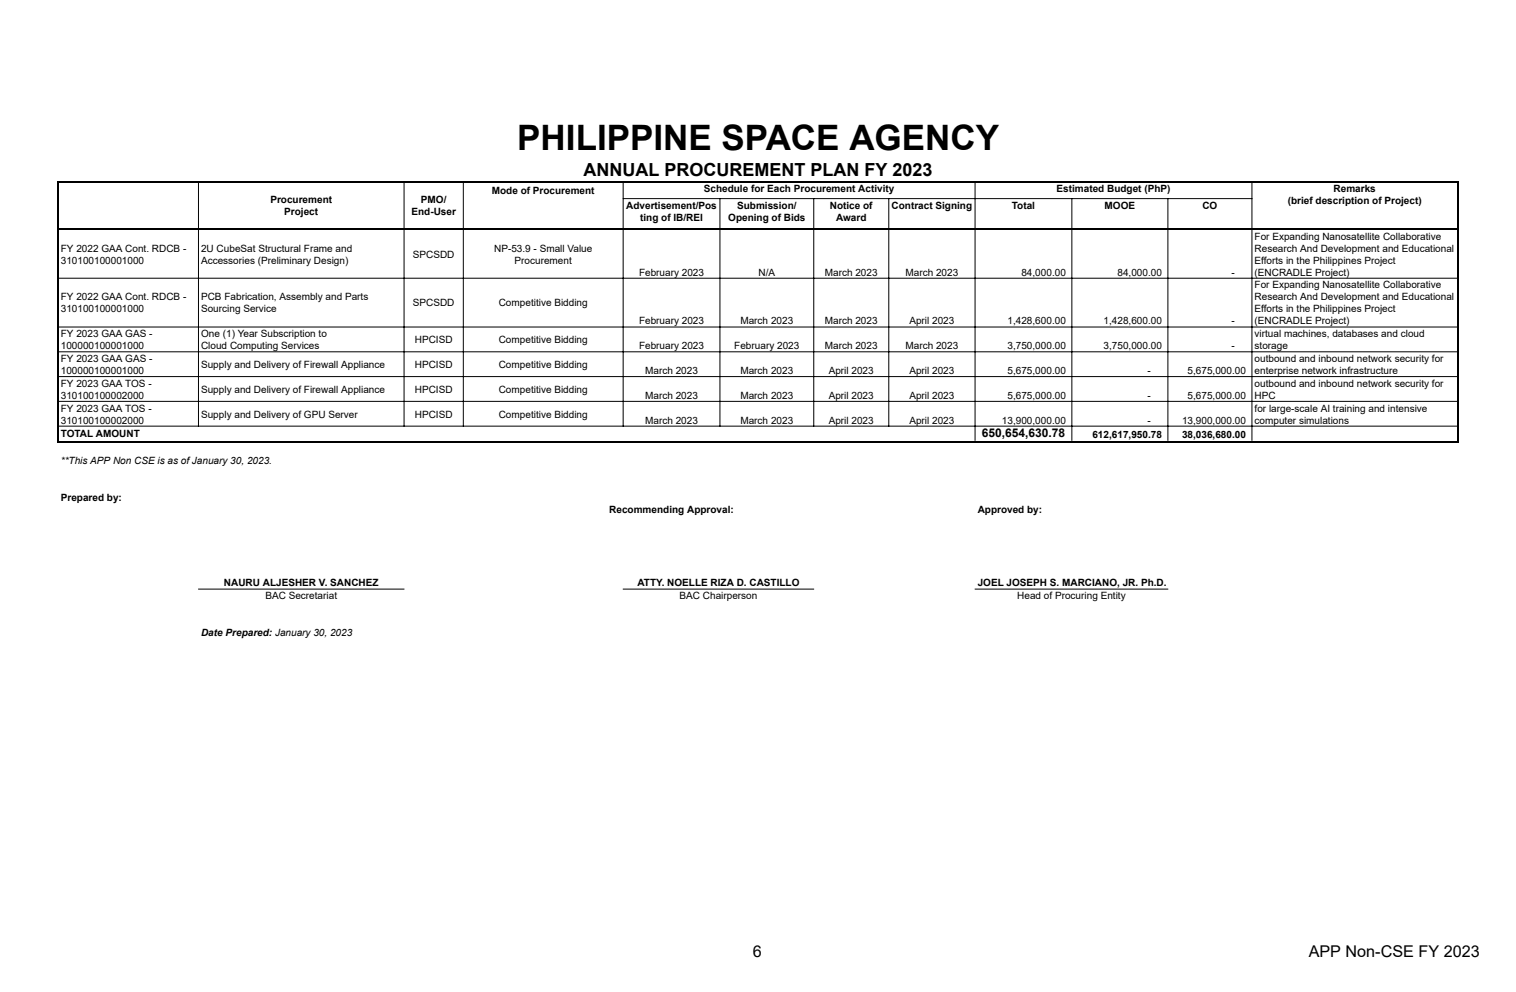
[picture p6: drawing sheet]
<svg xmlns="http://www.w3.org/2000/svg" width="330mm" height="216mm" viewBox="0 0 330 216" stroke-linecap="round" stroke-linejoin="round" font-family="sans-serif">
<defs><g id="words">
<text font-size="7.6" x="112.7" y="32.7">PHILIPPINE SPACE AGENCY</text>
<text font-size="3.9" x="127.1" y="38.4">ANNUAL PROCUREMENT PLAN FY 2023</text>
<g font-size="3.5">
<text x="164" y="208.3">6</text>
<text x="285.1" y="208.3">APP Non-CSE FY 2023</text>
</g>
<text font-size="2.6" x="213.8" y="95.1">650,654,630.78</text>
<g font-size="2.2">
<text x="153.3" y="41.8">Schedule for Each Procurement Activity</text>
<text x="230.1" y="41.8">Estimated Budget (PhP)</text>
<text x="290.5" y="41.8">Remarks</text>
<text x="58.9" y="44.1">Procurement</text>
<text x="61.9" y="46.7">Project</text>
<text x="89.6" y="46.7">End-User</text>
<text x="91.7" y="44.1">PMO/</text>
<text x="107.1" y="42.2">Mode of Procurement</text>
<text x="136.4" y="45.4">Advertisement/Pos</text>
<text x="160.6" y="45.4">Submission/</text>
<text x="180.8" y="45.4">Notice of</text>
<text x="194.2" y="45.4">Contract Signing</text>
<text x="220.4" y="45.4">Total</text>
<text x="240.6" y="45.4">MOOE</text>
<text x="261.9" y="45.4">CO</text>
<text x="280.5" y="44.5">(brief description of Project)</text>
<text x="139.4" y="48">ting of IB/REI</text>
<text x="158.6" y="48">Opening of Bids</text>
<text x="182.1" y="48">Award</text>
<text x="273.3" y="52.1">For Expanding Nanosatellite Collaborative</text>
<text x="13.2" y="54.7">FY 2022 GAA Cont. RDCB -</text>
<text x="13.2" y="57.4">310100100001000</text>
<text x="43.8" y="54.7">2U CubeSat Structural Frame and</text>
<text x="43.8" y="57.4">Accessories (Preliminary Design)</text>
<text x="89.9" y="56.1">SPCSDD</text>
<text x="107.6" y="54.7">NP-53.9 - Small Value</text>
<text x="112.1" y="57.4">Procurement</text>
<text x="139.2" y="60">February 2023</text>
<text x="165.2" y="60">N/A</text>
<text x="179.7" y="60">March 2023</text>
<text x="197.2" y="60">March 2023</text>
<text x="222.5" y="60">84,000.00</text>
<text x="243.4" y="60">84,000.00</text>
<text x="268.2" y="60">-</text>
<text x="273.3" y="54.7">Research And Development and Educational</text>
<text x="273.3" y="57.4">Efforts in the Philippines Project</text>
<text x="273.3" y="60">(ENCRADLE Project)</text>
<text x="13.2" y="65.4">FY 2022 GAA Cont. RDCB -</text>
<text x="43.8" y="65.4">PCB Fabrication, Assembly and Parts</text>
<text x="273.3" y="62.8">For Expanding Nanosatellite Collaborative</text>
<text x="273.3" y="65.4">Research And Development and Educational</text>
<text x="13.2" y="68">310100100001000</text>
<text x="43.8" y="68">Sourcing Service</text>
<text x="89.9" y="66.7">SPCSDD</text>
<text x="108.6" y="66.7">Competitive Bidding</text>
<text x="139.2" y="70.6">February 2023</text>
<text x="161.3" y="70.6">March 2023</text>
<text x="179.7" y="70.6">March 2023</text>
<text x="198.1" y="70.6">April 2023</text>
<text x="219.4" y="70.6">1,428,600.00</text>
<text x="240.4" y="70.6">1,428,600.00</text>
<text x="268.2" y="70.6">-</text>
<text x="273.3" y="68">Efforts in the Philippines Project</text>
<text x="273.3" y="70.6">(ENCRADLE Project)</text>
<text x="13.2" y="73.4">FY 2023 GAA GAS -</text>
<text x="13.2" y="76">100000100001000</text>
<text x="43.8" y="73.4">One (1) Year Subscription to</text>
<text x="43.8" y="76">Cloud Computing Services</text>
<text x="90.3" y="74.7">HPCISD</text>
<text x="108.6" y="74.7">Competitive Bidding</text>
<text x="139.2" y="76">February 2023</text>
<text x="159.9" y="76">February 2023</text>
<text x="179.7" y="76">March 2023</text>
<text x="197.2" y="76">March 2023</text>
<text x="219.4" y="76">3,750,000.00</text>
<text x="240.4" y="76">3,750,000.00</text>
<text x="268.2" y="76">-</text>
<text x="273.3" y="73.4">virtual machines, databases and cloud</text>
<text x="273.3" y="76">storage</text>
<text x="13.2" y="78.8">FY 2023 GAA GAS -</text>
<text x="13.2" y="81.4">100000100001000</text>
<text x="43.8" y="80.1">Supply and Delivery of Firewall Appliance</text>
<text x="90.3" y="80.1">HPCISD</text>
<text x="108.6" y="80.1">Competitive Bidding</text>
<text x="140.5" y="81.4">March 2023</text>
<text x="161.3" y="81.4">March 2023</text>
<text x="180.5" y="81.4">April 2023</text>
<text x="198.1" y="81.4">April 2023</text>
<text x="219.4" y="81.4">5,675,000.00</text>
<text x="249.9" y="81.4">-</text>
<text x="258.7" y="81.4">5,675,000.00</text>
<text x="273.3" y="78.8">outbound and inbound network security for</text>
<text x="273.3" y="81.4">enterprise network infrastructure</text>
<text x="13.2" y="84.2">FY 2023 GAA TOS -</text>
<text x="13.2" y="86.8">310100100002000</text>
<text x="13.2" y="89.6">FY 2023 GAA TOS -</text>
<text x="43.8" y="85.5">Supply and Delivery of Firewall Appliance</text>
<text x="90.3" y="85.5">HPCISD</text>
<text x="108.6" y="85.5">Competitive Bidding</text>
<text x="140.5" y="86.8">March 2023</text>
<text x="161.3" y="86.8">March 2023</text>
<text x="180.5" y="86.8">April 2023</text>
<text x="198.1" y="86.8">April 2023</text>
<text x="219.4" y="86.8">5,675,000.00</text>
<text x="249.9" y="86.8">-</text>
<text x="258.7" y="86.8">5,675,000.00</text>
<text x="273.3" y="84.2">outbound and inbound network security for</text>
<text x="273.3" y="86.8">HPC</text>
<text x="273.3" y="89.6">for large-scale AI training and intensive</text>
<text x="13.2" y="92.2">310100100002000</text>
<text x="13.2" y="95.1">TOTAL AMOUNT</text>
<text x="43.8" y="90.9">Supply and Delivery of GPU Server</text>
<text x="90.3" y="90.9">HPCISD</text>
<text x="108.6" y="90.9">Competitive Bidding</text>
<text x="140.5" y="92.2">March 2023</text>
<text x="161.3" y="92.2">March 2023</text>
<text x="180.5" y="92.2">April 2023</text>
<text x="198.1" y="92.2">April 2023</text>
<text x="218.2" y="92.2">13,900,000.00</text>
<text x="237.9" y="95.3">612,617,950.78</text>
<text x="249.9" y="92.2">-</text>
<text x="257.5" y="92.2">13,900,000.00</text>
<text x="257.5" y="95.3">38,036,680.00</text>
<text x="273.3" y="92.2">computer simulations</text>
<text x="13.2" y="101">**This APP Non CSE is as ofJanuary 30, 2023.</text>
<text x="13.2" y="109">Prepared by:</text>
<text x="132.7" y="111.6">Recommending Approval:</text>
<text x="213" y="111.6">Approved by:</text>
<text x="48.8" y="127.6">NAURU ALJESHER V. SANCHEZ</text>
<text x="57.8" y="130.4">BAC Secretariat</text>
<text x="138.8" y="127.6">ATTY. NOELLE RIZA D. CASTILLO</text>
<text x="148" y="130.4">BAC Chairperson</text>
<text x="213" y="127.6">JOEL JOSEPH S. MARCIANO, JR. Ph.D.</text>
<text x="221.6" y="130.4">Head of Procuring Entity</text>
<text x="43.8" y="138.4">Date Prepared: January 30, 2023</text>
</g>
</g></defs>
<g fill="none" stroke="#000" stroke-width=".22">
<path d="M43.2 39.7v10M88 39.7v10M100.9 39.7v10M135.7 39.7v10M212.4 39.7v10M272.7 39.7v10M12.4 49.8h305.3M135.6 43.2h137.2M156.8 43.1v6.6M177.2 43.1v6.6M193.6 43.1v6.6M233.5 43.1v6.6"/>
<path d="M254.4 43.1v6.6"/>
</g>
<path d="M12.4 39.6h305.3M12.6 39.4v10.5M317.5 39.4v10.5" fill="none" stroke="#000" stroke-width=".33"/>
<g fill="#fff">
<path d="M12.7 50h305v42.8h-305z"/>
<path d="M12.7 96.3h30.6v8h-30.6z"/>
<path d="M12.6 92.7h305.1v3.6h-305.1z"/>
<path d="M43.1 96.1h274.6v8.2h-274.6z"/>
<path d="M12.6 104.1h305.1v40.2h-305.1z"/>
</g>
<path d="M12.6 49.7v46.6M317.5 49.7v46.6M12.6 96.1h305.1" fill="none" stroke="#000" stroke-width=".33"/>
<g fill="none" stroke="#000" stroke-width=".22">
<path d="M12.7 49.9h304.7M43.2 49.8v43M88 49.8v43M100.9 49.8v43M135.7 49.8v43M156.8 49.8v43M177.2 49.8v43M193.6 49.8v43M212.4 49.8v46.1M233.5 49.8v46.1M254.4 49.8v46.1M272.7 49.8v46.1"/>
<path d="M12.7 60.6h304.7M12.7 71.2h304.7M12.7 76.6h304.7M12.7 82h304.7M12.7 87.4h304.7M12.7 92.7h304.7M43.1 128.2h45M135.6 128.2h41.7M212.3 128.2h42.2"/>
</g>
<use href="#words"/>
</svg>
